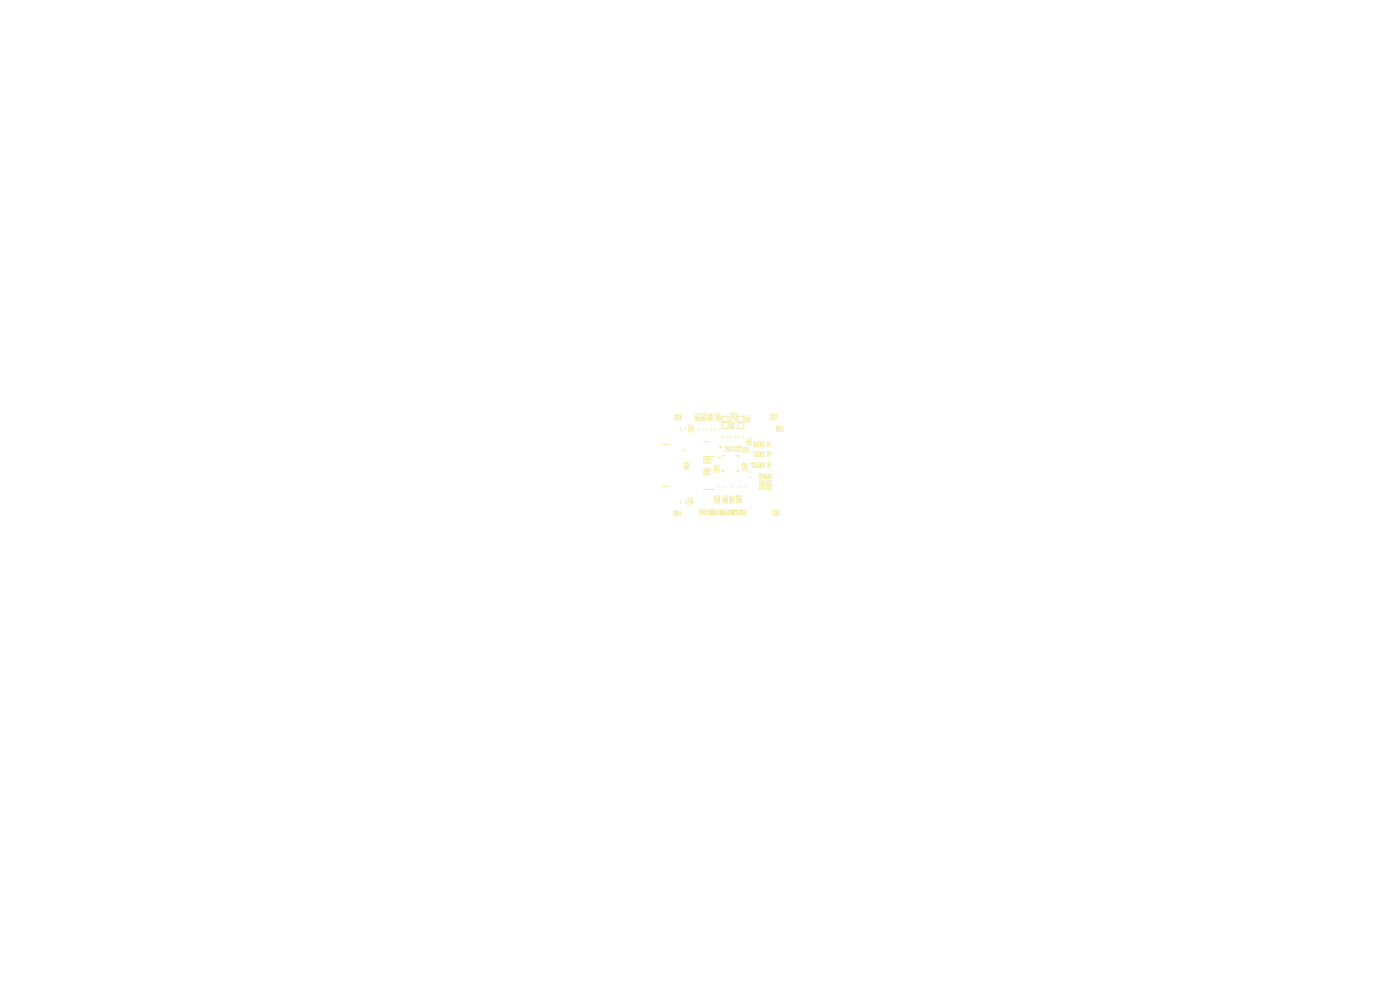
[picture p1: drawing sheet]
<svg xmlns="http://www.w3.org/2000/svg" width="297mm" height="210mm" viewBox="0 0 297 210" stroke-linecap="round" stroke-linejoin="round" font-family="sans-serif">
<path d="M154.5 89.2h.5v.2M155.8 88.7v.4h.7" fill="none" stroke="#f2eda1" stroke-width=".21"/>
<g fill="#f2eda1">
<path d="M154.6 89.4h1.2v1.6h-1.2v-.2h.2l.1-.2h.8l-.8-.1-.1-.2-.1 .5h-.1v-1.2l.5 .3-.3 .3 .4-.2 .5 .1-.4-.2 .3-.4-.4 .3-.4-.3-.2 .1z"/>
<path d="M160.9 100.5h2.9v1.1h-2.9v-.1h.3v-.5l.2 .1v.4l.1-.4h.2l.3 .4 .3-.2a.33 .33 0 0 1-.4-.3 .33 .33 0 0 1 .5-.3l-.1-.1 .4 .1v.8l.1-.6h.3l.5 .3-.1 .2-.3-.1v.2h.3l.2-.2v-.2l-.4-.2 .1-.2 .3 .1v-.2h-.4l-.2 .3h-.3l.2-.3h-.9l-.3 .1-.1 .4h-.2l-.1-.2h-.3l-.1 .6h-.1z"/>
<path d="M162.5 101.9h1.2v2.1h-1.2v-.2h1.1h-1.1v-.6l.5 .3h.4l.2-.3-.1-.2-.2-.2-.5 .1-.3 .3v-.8l.4 .3 .1-.3h.5v.2h.1v-.5l-.1 .2-1 .1z"/>
<path d="M162.6 93.7h.9v1.1h-.9v-.5l.6 .4 .2-.1-.1-.4-.2 .1 .1 .2a.32 .32 0 0 1-.3-.3 .32 .32 0 0 1 .4-.3l-.1-.1h-.3l-.3 .5z"/>
<path d="M150.2 108.7l.2 .1v.2h-.2z"/>
<path d="M150.2 108.3l.2 .1v.1l-.2 .1z"/>
<path d="M152.2 108.4h.3l-.1 .6-.2-.1z"/>
<path d="M157.9 108.4v-.1a.38 .38 0 0 1 0 .7z"/>
<path d="M148.3 108.1h10.1v1.2h-10.1v-.4l.3 .2h.3l.1-.6 .7 .4-.1 .1h-.4l.1 .1h1.1l.2-.2-.1-.6h1l.1 .8 .1-.3h.3l.2 .3h.3l.2-.3-.2-.5h1.1v.8l.1-.8h.3h.2l.1 .8h.9v-.1h-.4v-.5h1.1l.2 .6h.9l.1-.1 .3 .1v-.2l-.5 .1v-.2h.8l.1 .3h.2l.3-.3-.1-.4-.2-.2-.3 .1v.5h-.8l-.1-.6-.3 .3h.2v.5l-.5 .1 .2-.6-.3 .4-.1-.4h-1.2v-.3l-.1 .9h-.4v-.8h.2v-.1h-2.3l-.2 .2v.4h-.3v-.5h.2v-.1h-1.8l-.1 .9h-.3l.1-.4-.4-.3h.4v-.1l-.4-.1-.2 .3h-.2l-.1-.3v.7l-.3 .1-.1-.8-.1 .7h-.1z"/>
<path d="M161.6 93.9a.33 .33 0 0 1 .3 .3 .33 .33 0 0 1-.3 .3z"/>
<path d="M159.8 93.6h2.4v1.2h-2.4v-1l.4 .1v.8h.5l.2-.4 .3 .4h.5l.3-.4-.1-.5-.4-.1-.1 .9h-.1l-.3-.4 .3-.5-.4 .4-.3-.4 .3 .5-.3 .4h-.3v-.7l.2-.1h-.7z"/>
<path d="M161.6 96a.33 .33 0 0 1 .3 .3 .33 .33 0 0 1-.3 .4z"/>
<path d="M160 96h.3v.2l-.3 .1z"/>
<path d="M159.8 95.7h2.4v1.2h-2.4v-.2l.2 .1v-.4l.4 .4h.3l.2-.3 .3 .3h.5l.3-.4-.1-.5h-.4l-.1 .8h-.1l-.3-.4 .3-.4-.4 .3-.3-.3 .2 .4-.3 .4-.2-.3 .2-.2-.1-.2-.5-.1v.8h-.1z"/>
<path d="M161.4 102.3a.37 .37 0 0 1 .6 .1l-.1 .1a.37 .37 0 0 1-.6-.2z"/>
<path d="M161.1 101.9h1.1v2.1h-1.1v-.2h1h-1v-.6l.4 .3h.5l.1-.3v-.2l-.3-.2-.5 .1-.2 .3v-.8l.5 .3 .3-.1 .2-.2-.1-.2-.2-.1h-.4l-.3 .3z"/>
<path d="M160.3 98.3l.2 .1 .1 .2h-.3z"/>
<path d="M159.3 98.1h2.9v1.2h-2.9v-.2h.2l.1-.5 .1 .1 .1 .4h.4l.1-.3 .4 .3-.2-.3 .2-.2-.1-.3h.4l.1 .8 .1-.6h.3l.4 .3v.2h-.4v.1h.4l.2-.2-.1-.2-.4-.2 .1-.2 .4 .1v-.2h-.4l-.2 .3h-.3l.2-.3h-1.2l-.1 .9h-.2v-.5l-.2-.1h-.3v.6h-.1z"/>
<path d="M155 87.8l.2 .1 .1 .1-.3 .1z"/>
<path d="M154.7 87.6h1.7v1.1h-1.7v-.1h.3v-.4l.3 .4h.4l.2-.3 .3 .3-.2-.4 .2-.5h-.1l-.2 .3-.3-.3 .2 .5-.4 .4-.2-.4 .2-.2v-.2l-.5-.1-.1 .9h-.1z"/>
<path d="M162.7 95.7h.9v1.2h-.9v-.6l.5 .5 .2-.2v-.3h-.3l.2 .3a.32 .32 0 0 1-.4-.4 .32 .32 0 0 1 .5-.2l-.1-.2h-.3l-.3 .5z"/>
<path d="M162.7 98h.9v1.2h-.9v-.5l.5 .4 .2-.1v-.4l-.3 .1 .2 .2a.32 .32 0 0 1-.4-.4 .32 .32 0 0 1 .5-.2l-.1-.2-.3 .1-.3 .5z"/>
<path d="M151.5 105.1h1.2v1.7h-1.2v-.5l.4 .3h.6l.1-.3-.2-.3a.33 .33 0 0 1-.3 .5 .33 .33 0 0 1-.2-.5l-.4 .3v-.7l.8 .3 .1-.4 .2-.1-.3-.2-.3 .2 .2 .1v.2l-.5-.2-.2 .1z"/>
<path d="M146.1 106.6h.2l.1 .3h-.3z"/>
<path d="M146.4 105.9l.3-.1v.3h-.3z"/>
<path d="M145.8 105.6h1.2v1.6h-1.2v-.2h1.1l-.4-.1 .4-.4-.1-.1-.3 .2-.2-.2-.2 .1-.3 .5v-1l.6 .3h.3l.2-.2-.2-.4-.4 .1v.3l-.3-.4-.2 .3z"/>
<path d="M154.7 105.2h1.1v1.6h-1.1v-.5l.3 .3h.6l.1-.3-.2-.3a.33 .33 0 0 1-.3 .5 .33 .33 0 0 1-.2-.5l-.3 .3v-.6l.3 .2-.1-.4 .2-.1 .6 .5v-.6h-.1v.4l-.6-.4-.3 .4z"/>
<path d="M145.1 98h1.1v1.5h-1.1v-.5l.7 .1 .2 .3 .1-.1-.2-.3h-.8v-.6l.4 .3v-.2h.5l.1 .2v-.5l-.1 .2h-.9z"/>
<path d="M157.7 95.1h.2l.1 .2-.3 .1z"/>
<path d="M157.4 94.8h1.6v1.2h-1.6v-.2h.3v-.3l.3 .4h.9l-.1-.2h-.3l.4-.5-.2-.3-.4 .1v.2l.3-.1 .1 .1-.6 .6-.2-.3 .2-.2v-.2l-.5-.1-.1 .8h-.1z"/>
<path d="M142.8 108.3h1.6v1.2h-1.6v-.2l.3 .1v-.4h.3v.4h.9v-.1h-.4l.4-.5-.2-.3h-.3l-.1 .1h.4l.1 .2-.7 .5v-.8h-.1v.3h-.3l-.1-.3-.1 .8h-.1z"/>
<path d="M155.9 94.9h.3v.2l-.3 .1z"/>
<path d="M155.6 94.6h1.7v1.2h-1.7v-.2h.3v-.3l.4 .4 .1-.1-.2-.3 .7 .1 .1 .3 .2-.3-.2-.4-.1 .3h-.2l.1-.6-.3 .6h-.3l.2-.2-.1-.3-.5-.1-.1 .9h-.1z"/>
<path d="M152.1 88.9a.35 .35 0 0 1 .4-.1 .35 .35 0 0 1 .2 .3h-.6z"/>
<path d="M151.8 87.7h1.2v1.6h-1.2v-.2h1.1l-.1-.3-.3-.2-.4 .1-.3 .4v-.8l.3 .1v-.4l.7 .5 .1-.1-.1-.6-.1 .4-.5-.4-.4 .5z"/>
<path d="M150.2 87.9h1.2v1.4h-1.2v-.2h1.1l-.1-.4-.1 .3-.9 .1v-.8l.4 .3v-.3h.5v.2h.2l-.1-.5-.1 .2-.9 .1z"/>
<path d="M151.5 98.6h1.1v1.7h-1.1v-.2l.8 .1 .2-.3-.2-.4h-.6l-.1 .2h.7l.1 .2-.9 .2v-.9l.3 .1v-.4l.6 .5 .1-.1v-.6l-.1 .4-.6-.4-.3 .5z"/>
<path d="M154.1 94.9a.33 .33 0 0 1 .3 .3 .33 .33 0 0 1-.3 .3z"/>
<path d="M153.9 94.6h1.6v1.2h-1.6v-.2h.5l.2-.4h.6l-.1 .3h-.4l.2 .2 .3-.1 .1-.1-.1-.4-.3-.1v-.1h.4v-.2l-.5 .1-.1 .4h-.1l-.2-.4-.4-.1v.9h-.1z"/>
<path d="M146.3 91.2h.2v.2h-.3z"/>
<path d="M146 90.1h1.2v1.6h-1.2v-.2h1l-.3-.1 .3-.3v-.1l-.3 .2-.2-.2h-.3l-.2 .5v-.8l.6 .1v-.4h.3v.4l.1-.2-.1-.3-.3-.1-.2 .5h-.2l-.1-.4v.4h-.1z"/>
<path d="M163.9 108.2h1.6v1.2h-1.6v-.2l.3 .1v-.4h.3v.4h.1v-.9l.6 .1-.2 .2 .2 .2 .1 .2h-.5v.1l.4 .1 .2-.2-.2-.4 .2-.3h-.9v.3h-.3l-.1-.3-.1 .8h-.1z"/>
<path d="M164.7 90.4h1.5v1.2h-1.5v-.2l1.3 .1v-.2h-.3l.4-.5-.2-.3h-.4l-.1 .2h.4l.1 .2-.5 .5h-.2l.1-.8-.1-.1-.1 .7-.4 .2z"/>
<path d="M149.3 88h.3v.2h-.3z"/>
<path d="M148.7 87.7h1.2v1.6h-1.2v-.4l.4 .3 .6-.1 .1-.3-.2-.2a.33 .33 0 0 1-.3 .5 .33 .33 0 0 1-.3-.5l-.3 .3v-.8l.4 .3h.5l.2-.4-.5-.2-.2 .4-.2-.3-.2 .2z"/>
<path d="M158.6 94.1h.2v.2h-.3z"/>
<path d="M158.3 93h1.2v1.6h-1.2v-.2h1l-.3-.1 .3-.3-.1-.1-.2 .2-.2-.2h-.3l-.2 .5v-.7h.2v-.3l.3 .1 .1-.2h.2v.4l.2-.1-.1-.4-.3-.1-.2 .2-.2-.2-.1 .6h-.1z"/>
<path d="M157.6 99.3h.3v.3h-.3z"/>
<path d="M157.4 98.2h1.1v1.6h-1.1v-.1h1l-.4-.1 .4-.4-.1-.1-.3 .2-.2-.2-.2 .1-.2 .5v-1l.3 .3 .1-.3h.5v.2h.1v-.5l-.1 .2-.9 .1z"/>
<path d="M143 87.9h1.6v1.2h-1.6v-.2h.2v-.3h.3l.1 .4 .9-.1-.2-.1-.1-.8-.3 .3h.2v.5l-.2 .1h-.2v-.8h-.2v.3h-.3l-.1-.4v.9h-.1z"/>
<path d="M147.4 87.7h1.1v1.6h-1.1v-.4l.3 .3 .6-.1 .1-.3-.2-.2a.33 .33 0 0 1-.3 .5 .33 .33 0 0 1-.3-.5l-.2 .3v-.6l.6 .1-.1-.4 .3-.1 .1 .5 .1-.4-.4-.2-.2 .4h-.2l-.1-.4v.5h-.1z"/>
<path d="M153.2 105.1h1.2v1.6h-1.2v-.4l.4 .3 .6-.1 .1-.3-.2-.2a.33 .33 0 0 1-.3 .5 .33 .33 0 0 1-.3-.5l-.3 .3v-.5h.3v-.3l.2 .1 .2-.2h.2v.5l.2-.5-.2-.2-.4 .2-.3-.2v.6h-.2z"/>
<path d="M163.2 87.8h1.7v1.2h-1.7v-.2h.3v-.3h.3l.1 .4 .1-.4 .5 .1 .1 .3 .2-.3-.2-.4-.1 .3h-.2l.1-.6-.3 .6h-.1l-.1-.5h-.1v.3h-.3l-.1-.4-.1 .9h-.1z"/>
<path d="M149.4 99.6a.33 .33 0 0 1 .3 .3 .33 .33 0 0 1-.3 .3z"/>
<path d="M149.1 99.3h1.6v1.2h-1.6v-.2h1.5l-.2-.1-.1-.8-.3 .3h.2v.5l-.2 .1h-.3l.2-.4-.1-.4-.5-.1-.1 .9h-.1z"/>
<path d="M156.2 105.1h1.2v1.6h-1.2v-.5l.4 .3h.5l.2-.3-.2-.3a.33 .33 0 0 1-.3 .5 .33 .33 0 0 1-.3-.5l-.3 .3v-.7l.4 .3v-.3h.5l.1 .3 .1-.6h-.2v.2l-.9 .1z"/>
<path d="M158.3 89.3a.35 .35 0 0 1 .3-.1 .35 .35 0 0 1 .3 .3h-.7z"/>
<path d="M158 88.1h1.1v1.6h-1.1v-.2h1v-.3l-.4-.2-.4 .1-.2 .4v-.7h.2v-.3l.3 .2 .1-.3h.2v.5l.2-.2-.1-.4-.3-.1-.2 .2-.2-.2-.1 .6h-.1z"/>
<path d="M149.4 97.4a.33 .33 0 0 1 .3 .4 .33 .33 0 0 1-.3 .3z"/>
<path d="M149.1 97.1h1.7v1.2h-1.7v-.1h.5l.2-.3 .6 .1 .1 .2 .2-.3-.2-.4-.1 .3h-.2l.1-.6-.3 .7h-.2l-.1-.6h-.4l-.1 .9h-.1z"/>
<circle cx="163.1" cy="103.2" r=".31"/>
<circle cx="161.6" cy="103.2" r=".31"/>
</g>
<g fill="none" stroke="#f2eda1" stroke-width=".21">
<path d="M140.6 94.3h1.2M144.4 90.7v.5M145.4 90.7v.5M148.2 90.9v.3M149.2 90.9v.3M149.2 96.8h2.4M149.2 93.7h1.3M149.9 90.9v.3M150.9 90.9v.3M151.5 90.9v.3M152.6 90.9v.3M153.2 88.3h1.3v2.6h-1.3z"/>
<path d="M153.2 99.5v.5h.5M153.4 92.5v.5M153.4 89.5h.8l-.4 .2zM153.6 89.6h.4M153.7 96.6h-.5v.5M154.4 92.5v.5M155 92.5v.5M156.1 92.5v.5M156.2 96.6h.5v.5M156.5 88.3h1.3v2.6h-1.3zM156.7 92.5v.5M156.7 99.5v.5h-.5"/>
<path d="M156.8 89.5h.8l-.4 .2zM157 89.6h.4M157.7 92.5v.5M140.6 103.2h1.2M144.4 106.3v.5M145.4 106.3v.5M149.2 103.8h2.3M149.2 100.7h1.3M152.3 103.1v.3M153.4 103.1v.3M154 103.1v.3M155 103.1v.3"/>
<path d="M155.5 103.1v.3M156.6 103.1v.3M157.2 103.1v.3M158.2 103.1v.3M158.8 101.2h.5M158.8 100.1h.5"/>
<circle cx="145.2" cy="95.5" r=".1"/>
<circle cx="152.5" cy="97" r=".1"/>
<circle cx="154.1" cy="94.9" r=".05"/>
</g>
<g fill="#f2eda1" stroke="#f2eda1" stroke-width=".21">
<path d="M152.7 94.7l.3 .2-.3 .2z"/>
<circle cx="154.1" cy="94.9" r=".05"/>
<circle cx="154.2" cy="94.9" r=".05"/>
</g>
</svg>
